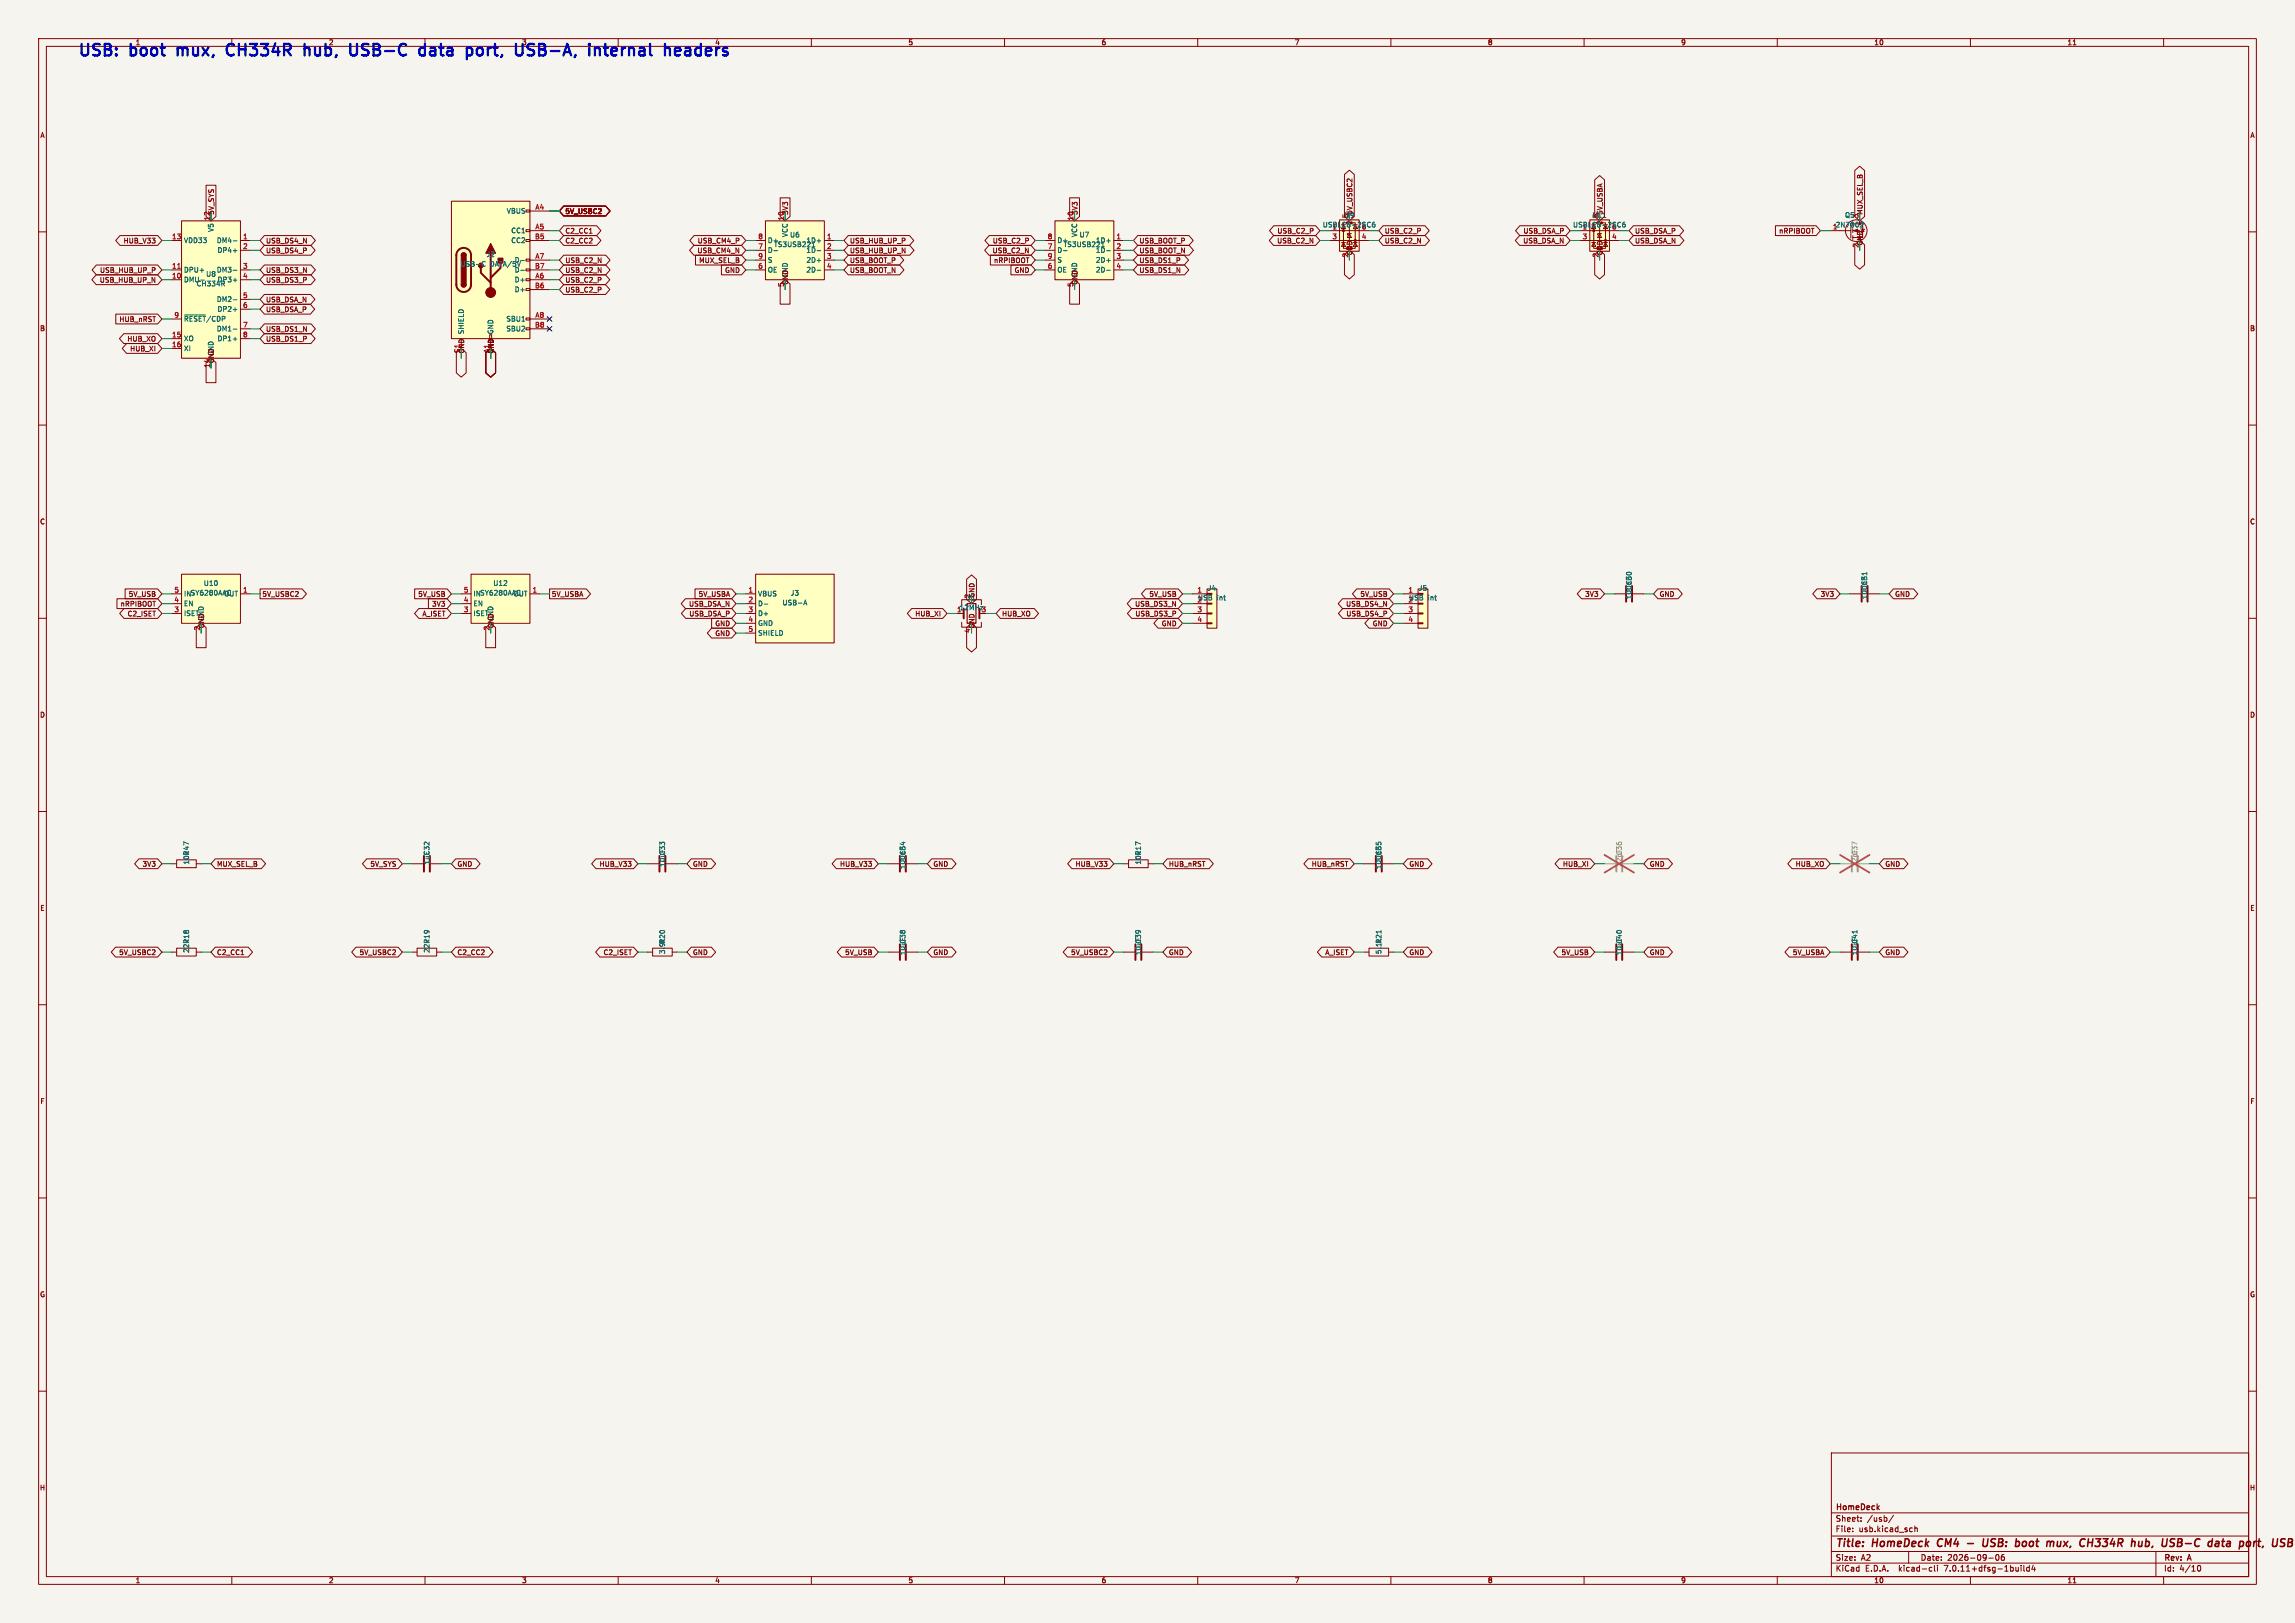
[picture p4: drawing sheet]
<svg xmlns="http://www.w3.org/2000/svg" width="594mm" height="420mm" viewBox="0 0 594 420" stroke-linecap="round" stroke-linejoin="round" font-family="sans-serif">
<defs><g id="words">
<g font-size="4.2" fill="#0000c2">
<text x="20" y="14.7">USB:</text>
<text x="33.9" y="14.7">boot</text>
<text x="47.3" y="14.7">mux,</text>
<text x="61.3" y="14.7">CH334R</text>
<text x="82.5" y="14.7">hub,</text>
<text x="95.6" y="14.7">USB-C</text>
<text x="114.8" y="14.7">data</text>
<text x="128.1" y="14.7">port,</text>
<text x="142" y="14.7">USB-A,</text>
<text x="162.2" y="14.7">internal</text>
<text x="183" y="14.7">headers</text>
</g>
<g font-size="2.8" fill="#840000">
<text x="475" y="400.9">Title:</text>
<text x="484.7" y="400.9">HomeDeck</text>
<text x="502.3" y="400.9">CM4</text>
<text x="515.6" y="400.9">USB:</text>
<text x="524.9" y="400.9">boot</text>
<text x="533.8" y="400.9">mux,</text>
<text x="543.2" y="400.9">CH334R</text>
<text x="557.3" y="400.9">hub,</text>
<text x="566" y="400.9">USB-C</text>
<text x="578.8" y="400.9">data</text>
<text x="587.7" y="400.9">port,</text>
</g>
<g font-size="2.1" fill="#840000">
<text x="475" y="394">Sheet:</text>
<text x="475" y="391.2">HomeDeck</text>
<text x="483.2" y="394">/usb/</text>
<text x="475" y="396.7">File:</text>
<text x="481.1" y="396.7">usb.kicad_sch</text>
<text x="475" y="406.9">KiCad</text>
<text x="475" y="404.1">Size:</text>
<text x="481.7" y="404.1">A2</text>
<text x="482.7" y="406.9">E.D.A.</text>
<text x="491.6" y="406.9">kicad-cli</text>
<text x="497" y="404.1">Date:</text>
<text x="503.5" y="406.9">7.0.11+dfsg-1build4</text>
<text x="504" y="404.1">2026-09-06</text>
<text x="560" y="404.3">Rev:</text>
<text x="560" y="406.9">Id:</text>
<text x="564.1" y="406.9">4/10</text>
<text x="566.4" y="404.3">A</text>
</g>
<g font-size="1.8" fill="#0000c2">
<text x="35" y="11.9">1</text>
<text x="85" y="11.9">2</text>
<text x="135" y="11.9">3</text>
<text x="185" y="11.9">4</text>
</g>
<g font-size="1.8" fill="#840000">
<text x="235" y="11.9">5</text>
<text x="285" y="11.9">6</text>
<text x="335" y="11.9">7</text>
<text x="385" y="11.9">8</text>
<text x="435" y="11.9">9</text>
<text x="485" y="11.9">10</text>
<text x="535" y="11.9">11</text>
<text x="10.3" y="35.9">A</text>
<text x="582.3" y="35.9">A</text>
<text x="54.4" y="57.2" transform="rotate(-90 54.4 57.2)">12</text>
<text x="55.6" y="55.7" transform="rotate(-90 55.6 55.7)">5V_SYS</text>
<text x="146.2" y="55.6">5V_USBC2</text>
<text x="202.9" y="57.2" transform="rotate(-90 202.9 57.2)">10</text>
<text x="204.2" y="55.7" transform="rotate(-90 204.2 55.7)">3V3</text>
<text x="277.9" y="57.2" transform="rotate(-90 277.9 57.2)">10</text>
<text x="279.1" y="55.7" transform="rotate(-90 279.1 55.7)">3V3</text>
<text x="347.9" y="56.6">U9</text>
<text x="349" y="56.6" transform="rotate(-90 349 56.6)">5</text>
<text x="350.2" y="55.7" transform="rotate(-90 350.2 55.7)">5V_USBC2</text>
<text x="412" y="56.6">U11</text>
<text x="413.8" y="56.6" transform="rotate(-90 413.8 56.6)">5</text>
<text x="415" y="55.7" transform="rotate(-90 415 55.7)">5V_USBA</text>
<text x="482.3" y="55.7" transform="rotate(-90 482.3 55.7)">MUX_SEL_B</text>
<text x="31.9" y="63.2">HUB_V33</text>
<text x="68.7" y="65.7">USB_DS4_P</text>
<text x="68.7" y="63.2">USB_DS4_N</text>
<text x="146.2" y="60.6">C2_CC1</text>
<text x="146.2" y="63.2">C2_CC2</text>
<text x="180.4" y="65.7">USB_CM4_N</text>
<text x="180.5" y="63.2">USB_CM4_P</text>
<text x="219.9" y="65.7">USB_HUB_UP_N</text>
<text x="219.9" y="63.2">USB_HUB_UP_P</text>
<text x="256.8" y="65.7">USB_C2_N</text>
<text x="256.8" y="63.2">USB_C2_P</text>
<text x="294.8" y="63.2">USB_BOOT_P</text>
<text x="294.8" y="65.7">USB_BOOT_N</text>
<text x="330.4" y="63.2">USB_C2_N</text>
<text x="330.5" y="60.6">USB_C2_P</text>
<text x="358.3" y="63.2">USB_C2_N</text>
<text x="358.3" y="60.6">USB_C2_P</text>
<text x="394.1" y="63.2">USB_DSA_N</text>
<text x="394.2" y="60.6">USB_DSA_P</text>
<text x="423.1" y="60.6">USB_DSA_P</text>
<text x="423.1" y="63.2">USB_DSA_N</text>
<text x="460.3" y="60.6">nRPIBOOT</text>
<text x="481.1" y="64.2" transform="rotate(-90 481.1 64.2)">2</text>
<text x="482.3" y="63.7" transform="rotate(-90 482.3 63.7)">GND</text>
<text x="25.8" y="70.8">USB_HUB_UP_P</text>
<text x="68.7" y="70.8">USB_DS3_N</text>
<text x="146.2" y="68.3">USB_C2_N</text>
<text x="146.2" y="70.8">USB_C2_N</text>
<text x="180.8" y="68.3">MUX_SEL_B</text>
<text x="187.5" y="70.8">GND</text>
<text x="219.9" y="70.8">USB_BOOT_N</text>
<text x="219.9" y="68.3">USB_BOOT_P</text>
<text x="257.1" y="68.3">nRPIBOOT</text>
<text x="262.5" y="70.8">GND</text>
<text x="294.8" y="70.8">USB_DS1_N</text>
<text x="294.8" y="68.3">USB_DS1_P</text>
<text x="349" y="66.7" transform="rotate(-90 349 66.7)">2</text>
<text x="350.2" y="66.2" transform="rotate(-90 350.2 66.2)">GND</text>
<text x="413.8" y="66.7" transform="rotate(-90 413.8 66.7)">2</text>
<text x="415" y="66.2" transform="rotate(-90 415 66.2)">GND</text>
<text x="25.7" y="73.3">USB_HUB_UP_N</text>
<text x="68.7" y="73.3">USB_DS3_P</text>
<text x="146.2" y="73.3">USB_C2_P</text>
<text x="146.2" y="75.9">USB_C2_P</text>
<text x="202.9" y="74.4" transform="rotate(-90 202.9 74.4)">5</text>
<text x="204.2" y="73.8" transform="rotate(-90 204.2 73.8)">GND</text>
<text x="277.9" y="74.4" transform="rotate(-90 277.9 74.4)">5</text>
<text x="279.1" y="73.8" transform="rotate(-90 279.1 73.8)">GND</text>
<text x="30.8" y="83.5">HUB_nRST</text>
<text x="68.7" y="81">USB_DSA_P</text>
<text x="68.7" y="78.4">USB_DSA_N</text>
<text x="10.3" y="85.9">B</text>
<text x="32.8" y="88.6">HUB_XO</text>
<text x="68.7" y="86">USB_DS1_N</text>
<text x="68.7" y="88.6">USB_DS1_P</text>
<text x="582.3" y="85.9">B</text>
<text x="33.6" y="91.1">HUB_XI</text>
<text x="54.4" y="95.3" transform="rotate(-90 54.4 95.3)">14</text>
<text x="55.5" y="92.2" transform="rotate(-90 55.5 92.2)">GND</text>
<text x="55.6" y="94.1" transform="rotate(-90 55.6 94.1)">GND</text>
<text x="119.1" y="91.5" transform="rotate(-90 119.1 91.5)">S1</text>
<text x="120.3" y="91.6" transform="rotate(-90 120.3 91.6)">GND</text>
<text x="126.7" y="91.4" transform="rotate(-90 126.7 91.4)">A1</text>
<text x="128" y="91.6" transform="rotate(-90 128 91.6)">GND</text>
<text x="10.3" y="135.9">C</text>
<text x="582.3" y="135.9">C</text>
<text x="33.2" y="154.6">5V_USB</text>
<text x="67.8" y="154.6">5V_USBC2</text>
<text x="108.1" y="154.6">5V_USB</text>
<text x="142.7" y="154.6">5V_USBA</text>
<text x="180.7" y="154.6">5V_USBA</text>
<text x="250.2" y="155.6">Y1</text>
<text x="251.2" y="155" transform="rotate(-90 251.2 155)">2</text>
<text x="252.4" y="154.8" transform="rotate(-90 252.4 154.8)">GND</text>
<text x="297.4" y="154.6">5V_USB</text>
<text x="352" y="154.6">5V_USB</text>
<text x="410.2" y="154.6">3V3</text>
<text x="429.4" y="154.6">GND</text>
<text x="471.1" y="154.6">3V3</text>
<text x="490.4" y="154.6">GND</text>
<text x="31.1" y="157.2">nRPIBOOT</text>
<text x="32.9" y="159.7">C2_ISET</text>
<text x="47.5" y="159.6">ISET</text>
<text x="109.2" y="159.7">A_ISET</text>
<text x="111.7" y="157.2">3V3</text>
<text x="122.4" y="159.6">ISET</text>
<text x="178.2" y="157.2">USB_DSA_N</text>
<text x="178.3" y="159.7">USB_DSA_P</text>
<text x="236.8" y="159.7">HUB_XI</text>
<text x="259.2" y="159.7">HUB_XO</text>
<text x="293.7" y="157.2">USB_DS3_N</text>
<text x="293.7" y="159.7">USB_DS3_P</text>
<text x="348.3" y="157.2">USB_DS4_N</text>
<text x="348.3" y="159.7">USB_DS4_P</text>
<text x="51.8" y="163.3" transform="rotate(-90 51.8 163.3)">2</text>
<text x="53" y="162.7" transform="rotate(-90 53 162.7)">GND</text>
<text x="126.7" y="163.3" transform="rotate(-90 126.7 163.3)">2</text>
<text x="128" y="162.7" transform="rotate(-90 128 162.7)">GND</text>
<text x="185" y="162.2">GND</text>
<text x="185" y="164.8">GND</text>
<text x="251.2" y="163.9" transform="rotate(-90 251.2 163.9)">4</text>
<text x="252.4" y="162.7" transform="rotate(-90 252.4 162.7)">GND</text>
<text x="300.6" y="162.2">GND</text>
<text x="355.2" y="162.2">GND</text>
<text x="10.3" y="185.9">D</text>
<text x="582.3" y="185.9">D</text>
<text x="36.8" y="224.5">3V3</text>
<text x="56" y="224.5">MUX_SEL_B</text>
<text x="95.7" y="224.5">5V_SYS</text>
<text x="118.3" y="224.5">GND</text>
<text x="155.1" y="224.5">HUB_V33</text>
<text x="179.2" y="224.5">GND</text>
<text x="217.3" y="224.5">HUB_V33</text>
<text x="241.5" y="224.5">GND</text>
<text x="278.3" y="224.5">HUB_V33</text>
<text x="302.4" y="224.5">HUB_nRST</text>
<text x="339.4" y="224.5">HUB_nRST</text>
<text x="364.7" y="224.5">GND</text>
<text x="404.4" y="224.5">HUB_XI</text>
<text x="426.9" y="224.5">GND</text>
<text x="464.6" y="224.5">HUB_XO</text>
<text x="487.8" y="224.5">GND</text>
<text x="10.3" y="235.9">E</text>
<text x="582.3" y="235.9">E</text>
<text x="30.7" y="247.3">5V_USBC2</text>
<text x="56" y="247.3">C2_CC1</text>
<text x="93" y="247.3">5V_USBC2</text>
<text x="118.3" y="247.3">C2_CC2</text>
<text x="156.1" y="247.3">C2_ISET</text>
<text x="179.2" y="247.3">GND</text>
<text x="218.6" y="247.3">5V_USB</text>
<text x="241.5" y="247.3">GND</text>
<text x="277.1" y="247.3">5V_USBC2</text>
<text x="302.4" y="247.3">GND</text>
<text x="342.9" y="247.3">A_ISET</text>
<text x="364.7" y="247.3">GND</text>
<text x="404" y="247.3">5V_USB</text>
<text x="426.9" y="247.3">GND</text>
<text x="463.9" y="247.3">5V_USBA</text>
<text x="487.8" y="247.3">GND</text>
<text x="10.3" y="285.9">F</text>
<text x="582.3" y="285.9">F</text>
<text x="10.3" y="335.9">G</text>
<text x="582.3" y="335.9">G</text>
<text x="10.2" y="385.9">H</text>
<text x="582.2" y="385.9">H</text>
<text x="35" y="409.9">1</text>
<text x="85" y="409.9">2</text>
<text x="135" y="409.9">3</text>
<text x="185" y="409.9">4</text>
<text x="235" y="409.9">5</text>
<text x="285" y="409.9">6</text>
<text x="335" y="409.9">7</text>
<text x="385" y="409.9">8</text>
<text x="435" y="409.9">9</text>
<text x="485" y="409.9">10</text>
<text x="535" y="409.9">11</text>
</g>
<g font-size="1.8" fill="#006464">
<text x="131" y="55.5">VBUS</text>
<text x="342.3" y="59.1">USBLC6-2SC6</text>
<text x="344.7" y="59.4">1</text>
<text x="352.4" y="59.4">6</text>
<text x="407" y="59.1">USBLC6-2SC6</text>
<text x="409.5" y="59.4">1</text>
<text x="417.1" y="59.4">6</text>
<text x="474.3" y="59.4">12N7002</text>
<text x="477.4" y="56.6">Q5</text>
<text x="481.1" y="56.6" transform="rotate(-90 481.1 56.6)">3</text>
<text x="47.5" y="63.1">VDD33</text>
<text x="55.5" y="60.2" transform="rotate(-90 55.5 60.2)">V5</text>
<text x="56" y="63.1">DM4-</text>
<text x="56.2" y="65.6">DP4+</text>
<text x="132.2" y="60.6">CC1</text>
<text x="132.2" y="63.1">CC2</text>
<text x="198.6" y="65.6">D-</text>
<text x="198.6" y="63.1">D+</text>
<text x="200.2" y="64.1">TS3USB221</text>
<text x="204.1" y="61.5" transform="rotate(-90 204.1 61.5)">VCC</text>
<text x="204.4" y="61.6">U6</text>
<text x="208.6" y="63.1">1D+</text>
<text x="208.6" y="65.6">1D-</text>
<text x="273.6" y="65.6">D-</text>
<text x="273.6" y="63.1">D+</text>
<text x="275.2" y="64.1">TS3USB221</text>
<text x="279" y="61.5" transform="rotate(-90 279 61.5)">VCC</text>
<text x="279.3" y="61.6">U7</text>
<text x="283.5" y="63.1">1D+</text>
<text x="283.5" y="65.6">1D-</text>
<text x="47.5" y="70.7">DPU+</text>
<text x="53.2" y="71.8">U8</text>
<text x="56" y="70.7">DM3-</text>
<text x="119.1" y="69.2">USB-C</text>
<text x="125.8" y="66.7">J2</text>
<text x="126.9" y="69.2">DATA/5V</text>
<text x="133.1" y="68.2">D-</text>
<text x="133.1" y="70.7">D-</text>
<text x="198.6" y="70.7">OE</text>
<text x="198.6" y="68.2">S</text>
<text x="204.1" y="71.9" transform="rotate(-90 204.1 71.9)">GND</text>
<text x="208.6" y="68.2">2D+</text>
<text x="208.6" y="70.7">2D-</text>
<text x="273.6" y="70.7">OE</text>
<text x="273.6" y="68.2">S</text>
<text x="279" y="71.9" transform="rotate(-90 279 71.9)">GND</text>
<text x="283.5" y="68.2">2D+</text>
<text x="283.5" y="70.7">2D-</text>
<text x="47.5" y="73.3">DMU-</text>
<text x="50.8" y="74.3">CH334R</text>
<text x="56.2" y="73.3">DP3+</text>
<text x="133.1" y="73.3">D+</text>
<text x="133.1" y="75.8">D+</text>
<text x="47.5" y="83.4">~{RESET}/CDP</text>
<text x="56" y="78.3">DM2-</text>
<text x="56.2" y="80.9">DP2+</text>
<text x="130.9" y="83.4">SBU1</text>
<text x="47.5" y="88.5">XO</text>
<text x="56" y="86">DM1-</text>
<text x="56.2" y="88.5">DP1+</text>
<text x="120.2" y="86.6" transform="rotate(-90 120.2 86.6)">SHIELD</text>
<text x="127.9" y="86.6" transform="rotate(-90 127.9 86.6)">GND</text>
<text x="130.9" y="86">SBU2</text>
<text x="47.5" y="91">XI</text>
<text x="47.5" y="154.5">INSY6280AAC</text>
<text x="52.6" y="151.8">U10</text>
<text x="57.9" y="154.5">OUT</text>
<text x="122.4" y="154.5">INSY6280AAC</text>
<text x="127.6" y="151.8">U12</text>
<text x="132.8" y="154.5">OUT</text>
<text x="196.1" y="154.5">VBUS</text>
<text x="204.5" y="154.3">J3</text>
<text x="309.8" y="156">2</text>
<text x="310" y="155.6">USB</text>
<text x="312.5" y="153.1">J4</text>
<text x="314.9" y="155.6">int</text>
<text x="364.4" y="156">2</text>
<text x="364.6" y="155.6">USB</text>
<text x="367.1" y="153.1">J5</text>
<text x="369.5" y="155.6">int</text>
<text x="422.5" y="155.2" transform="rotate(-90 422.5 155.2)">100nF</text>
<text x="422.5" y="151.6" transform="rotate(-90 422.5 151.6)">C30</text>
<text x="483.5" y="155.2" transform="rotate(-90 483.5 155.2)">100nF</text>
<text x="483.5" y="151.6" transform="rotate(-90 483.5 151.6)">C31</text>
<text x="47.5" y="157.1">EN</text>
<text x="52.9" y="160.8" transform="rotate(-90 52.9 160.8)">GND</text>
<text x="122.4" y="157.1">EN</text>
<text x="127.9" y="160.8" transform="rotate(-90 127.9 160.8)">GND</text>
<text x="196.1" y="157.1">D-</text>
<text x="196.1" y="159.6">D+</text>
<text x="202.4" y="156.8">USB-A</text>
<text x="247.6" y="158.5">112MHz</text>
<text x="253.9" y="158.5">3</text>
<text x="196.1" y="162.2">GND</text>
<text x="196.1" y="164.7">SHIELD</text>
<text x="172.3" y="221.5" transform="rotate(-90 172.3 221.5)">C33</text>
<text x="234.5" y="221.5" transform="rotate(-90 234.5 221.5)">C34</text>
<text x="357.7" y="221.5" transform="rotate(-90 357.7 221.5)">C35</text>
<text x="49.1" y="223.8" transform="rotate(-90 49.1 223.8)">10kR47</text>
<text x="111.4" y="223.8" transform="rotate(-90 111.4 223.8)">1uFC32</text>
<text x="172.3" y="224.4" transform="rotate(-90 172.3 224.4)">10uF</text>
<text x="234.5" y="225.1" transform="rotate(-90 234.5 225.1)">100nF</text>
<text x="295.5" y="223.8" transform="rotate(-90 295.5 223.8)">10kR17</text>
<text x="357.7" y="225.1" transform="rotate(-90 357.7 225.1)">100nF</text>
<text x="234.5" y="244.3" transform="rotate(-90 234.5 244.3)">C38</text>
<text x="295.5" y="244.3" transform="rotate(-90 295.5 244.3)">C39</text>
<text x="420" y="244.3" transform="rotate(-90 420 244.3)">C40</text>
<text x="480.9" y="244.3" transform="rotate(-90 480.9 244.3)">C41</text>
<text x="49.1" y="246.7" transform="rotate(-90 49.1 246.7)">22kR18</text>
<text x="111.4" y="246.7" transform="rotate(-90 111.4 246.7)">22kR19</text>
<text x="172.3" y="247" transform="rotate(-90 172.3 247)">3.9kR20</text>
<text x="234.5" y="247.3" transform="rotate(-90 234.5 247.3)">10uF</text>
<text x="295.5" y="247.3" transform="rotate(-90 295.5 247.3)">10uF</text>
<text x="357.7" y="247" transform="rotate(-90 357.7 247)">5.1kR21</text>
<text x="420" y="247.3" transform="rotate(-90 420 247.3)">10uF</text>
<text x="480.9" y="247.3" transform="rotate(-90 480.9 247.3)">10uF</text>
</g>
<g font-size="1.8" fill="#a90000">
<text x="138.4" y="54.4">A4</text>
<text x="138.4" y="59.4">A5</text>
<text x="44.4" y="62">13</text>
<text x="62.8" y="62">1</text>
<text x="62.8" y="64.5">2</text>
<text x="138.4" y="62">B5</text>
<text x="196.1" y="64.5">7</text>
<text x="196.1" y="62">8</text>
<text x="213.9" y="62">1</text>
<text x="213.9" y="64.5">2</text>
<text x="271.1" y="64.5">7</text>
<text x="271.1" y="62">8</text>
<text x="288.9" y="62">1</text>
<text x="288.9" y="64.5">2</text>
<text x="344.7" y="62">3</text>
<text x="352.4" y="62">4</text>
<text x="409.5" y="62">3</text>
<text x="417.1" y="62">4</text>
<text x="44.4" y="69.6">11</text>
<text x="62.8" y="69.6">3</text>
<text x="138.4" y="69.6">B7</text>
<text x="138.4" y="67.1">A7</text>
<text x="196.1" y="69.6">6</text>
<text x="196.1" y="67.1">9</text>
<text x="213.9" y="67.1">3</text>
<text x="213.9" y="69.6">4</text>
<text x="271.1" y="69.6">6</text>
<text x="271.1" y="67.1">9</text>
<text x="288.9" y="67.1">3</text>
<text x="288.9" y="69.6">4</text>
<text x="44.4" y="72.1">10</text>
<text x="62.8" y="72.1">4</text>
<text x="62.8" y="77.2">5</text>
<text x="138.4" y="74.7">B6</text>
<text x="138.4" y="72.1">A6</text>
<text x="45" y="82.3">9</text>
<text x="62.8" y="79.8">6</text>
<text x="138.4" y="82.3">A8</text>
<text x="44.4" y="87.4">15</text>
<text x="44.4" y="89.9">16</text>
<text x="62.8" y="84.8">7</text>
<text x="62.8" y="87.4">8</text>
<text x="138.4" y="84.8">B8</text>
<text x="45" y="156">4</text>
<text x="45" y="153.4">5</text>
<text x="62.8" y="153.4">1</text>
<text x="119.9" y="156">4</text>
<text x="119.9" y="153.4">5</text>
<text x="137.7" y="153.4">1</text>
<text x="193.6" y="153.4">1</text>
<text x="193.6" y="156">2</text>
<text x="309.8" y="153.4">1</text>
<text x="364.4" y="153.4">1</text>
<text x="45" y="158.5">3</text>
<text x="119.9" y="158.5">3</text>
<text x="193.6" y="158.5">3</text>
<text x="193.6" y="161">4</text>
<text x="309.8" y="158.5">3</text>
<text x="309.8" y="161">4</text>
<text x="364.4" y="158.5">3</text>
<text x="364.4" y="161">4</text>
<text x="193.6" y="163.6">5</text>
</g>
<g font-size="1.8" fill="#939391">
<text x="420" y="221.5" transform="rotate(-90 420 221.5)">C36</text>
<text x="480.9" y="221.5" transform="rotate(-90 480.9 221.5)">C37</text>
<text x="420" y="224.4" transform="rotate(-90 420 224.4)">22pF</text>
<text x="480.9" y="224.4" transform="rotate(-90 480.9 224.4)">22pF</text>
</g>
</g></defs>
<path d="M0 0h594v420h-594z" fill="#f5f4ef" stroke="#f5f4ef" stroke-width=".26"/>
<g fill="none" stroke="#840000" stroke-width=".26">
<path d="M10 10h574v400h-574zM12 12h570v396h-570zM60 10v2M110 10v2M160 10v2M210 10v2M260 10v2M310 10v2M360 10v2M410 10v2M460 10v2M510 10v2"/>
<path d="M536.6 11.6h.7M560 10v2M10 60h2M47 57.2h15.2v35.5h-15.2zM53.3 47.9h2.6v8.1l-1.3 1.2-1.3-1.2zM54.6 54.6v2.6M116.8 52.1h20.4v35.5h-20.4zM136.1 59.4h1.1v.5h-1.1zM136.1 54.4h1.1v.5h-1.1zM137.2 59.7h5M137.2 54.6h5M145.9 53.3h10.9l1.1 1.3-1.1 1.3h-10.9l-1.1-1.3z"/>
<path d="M145.9 58.4h8.5l1.1 1.3-1.1 1.3h-8.5l-1.1-1.3zM198.1 57.2h15.3v15.2h-15.3zM201.9 51.2h2.6v4.8l-1.3 1.2-1.3-1.2zM203.2 54.6v2.6M273 57.2h15.3v15.2h-15.3zM276.9 51.2h2.5v4.8l-1.3 1.2-1.2-1.2zM278.1 54.6v2.6M329.7 58.4h10.8l1.1 1.3-1.1 1.3h-10.8l-1.1-1.3zM346.7 56.9h5.1v8.1h-5.1zM346.7 59.7h5.1M348 45.1l1.2-1.1 1.3 1.1v10.9l-1.3 1.2-1.2-1.2zM348.7 57.7h-1v6.6h1"/>
<path d="M349.2 57.2l-.5 .5h1.1l-.6 .5v5.6l-.5 .5h1.1l-.6 .5M349.2 54.6v2.6M349.8 57.7h1v6.6h-1M358 58.4h10.8l1.1 1.3-1.1 1.3h-10.8l-1.1-1.3zM393.4 58.4h11.9l1.1 1.3-1.1 1.3h-11.9l-1.1-1.3zM411.5 56.9h5.1v8.1h-5.1zM411.5 59.7h5.1M412.7 46.5l1.3-1.1 1.3 1.1v9.5l-1.3 1.2-1.3-1.2zM413.5 57.7h-1v6.6h1M414 57.2l-.5 .5h1l-.5 .5v5.6l-.5 .5h1l-.5 .5M414 54.6v2.6M414.5 57.7h1v6.6h-1"/>
<path d="M422.8 58.4h11.9l1.1 1.3-1.1 1.3h-11.9l-1.2-1.3zM459.5 58.4h10.6l1.1 1.3-1.1 1.3h-10.6zM473.7 59.7h2.5M479 57.8v3.8M479.6 59.7h1.7v2.5M479.6 57.9h2.5v3.6h-2.5M479.6 59.2v1M480.1 44.1l1.2-1.1 1.3 1.1v11.9l-1.3 1.2-1.2-1.2zM481.3 54.6v3.3M481.6 59.2l1 .2M582 60h2M24.9 71.1h15.9l1.1 1.3-1.1 1.3h-15.9l-1.1-1.3z"/>
<path d="M25 68.6h15.8l1.1 1.3-1.1 1.2h-15.8l-1.2-1.2zM31.1 61h9.7l1.1 1.2-1.1 1.3h-9.7l-1.2-1.3zM44.4 62.2h2.6M44.4 72.4h2.6M44.4 69.9h2.6M62.2 62.2h2.6M62.2 72.4h2.6M62.2 69.9h2.6M62.2 64.8h2.6M62.2 77.5h2.6M68.4 63.5h12.1l1.1 1.3-1.1 1.2h-12.1l-1.1-1.2zM68.4 68.6h12.1l1.1 1.3-1.1 1.2h-12.1l-1.1-1.2z"/>
<path d="M68.4 71.1h12.1l1.1 1.3-1.1 1.3h-12.1l-1.1-1.3zM68.4 61h12.1l1.1 1.2-1.1 1.3h-12.1l-1.1-1.3zM68.4 78.7h11.9l1.1 1.3-1.1 1.3h-11.9l-1.1-1.3zM68.4 76.2h12l1.1 1.3-1.1 1.2h-12l-1.1-1.2zM119.4 73.7l.2 .4 .4 .2 .5-.2 .1-.4M119.4 66l.2-.4 .4-.2 .5 .2 .1 .4M136.1 74.7h1.1v.5h-1.1zM136.1 72.1h1.1v.5h-1.1zM136.1 69.6h1.1v.5h-1.1zM136.1 67.1h1.1v.5h-1.1zM136.1 62h1.1v.5h-1.1zM137.2 62.2h5"/>
<path d="M137.2 72.4h5M137.2 69.9h5M137.2 67.3h5M137.2 74.9h5M145.9 71.1h10.8l1.1 1.3-1.1 1.3h-10.8l-1.1-1.3zM145.9 66h10.9l1.1 1.3-1.1 1.3h-10.9l-1.1-1.3zM145.9 73.7h10.8l1.1 1.2-1.1 1.3h-10.8l-1.1-1.3zM145.9 68.6h10.9l1.1 1.3-1.1 1.2h-10.9l-1.1-1.2zM145.9 61h8.5l1.1 1.2-1.1 1.3h-8.5l-1.1-1.3zM152.5 60.4h.8M179.6 63.5h12.3l1.1 1.3-1.1 1.2h-12.3l-1.1-1.2zM179.6 61h12.3l1.1 1.2-1.1 1.3h-12.3l-1.1-1.3z"/>
<path d="M180 66h11.9l1.1 1.3-1.1 1.3h-11.9zM186.7 68.6h5.2l1.1 1.3-1.1 1.2h-5.2zM195.6 62.2h2.5M195.6 69.9h2.5M195.6 64.8h2.5M195.6 67.3h2.5M201.9 73.5l1.3-1.1 1.3 1.1v5.2h-2.6zM203.2 72.4v2.5M213.4 62.2h2.5M213.4 69.9h2.5M213.4 64.8h2.5M213.4 67.3h2.5"/>
<path d="M219.6 63.5h15.9l1.1 1.3-1.1 1.2h-15.9l-1.2-1.2zM219.6 61h15.8l1.1 1.2-1.1 1.3h-15.8l-1.2-1.3zM219.6 68.6h13.3l1.1 1.3-1.1 1.2h-13.3l-1.2-1.2zM219.6 66h13.2l1.1 1.3-1.1 1.3h-13.2l-1.2-1.3zM256 63.5h10.9l1.1 1.3-1.1 1.2h-10.9l-1.1-1.2zM256 61h10.9l1.1 1.2-1.1 1.3h-10.9l-1.1-1.3zM256.3 66h10.6l1.1 1.3-1.1 1.3h-10.6zM261.7 68.6h5.2l1.1 1.3-1.1 1.2h-5.2zM270.5 62.2h2.5M270.5 69.9h2.5M270.5 64.8h2.5M270.5 67.3h2.5"/>
<path d="M276.9 73.5l1.2-1.1 1.3 1.1v5.2h-2.5zM278.1 72.4v2.5M288.3 62.2h2.5M288.3 69.9h2.5M288.3 64.8h2.5M288.3 67.3h2.5M294.5 61h13.2l1.1 1.2-1.1 1.3h-13.2l-1.1-1.3zM294.5 68.6h12.1l1.1 1.3-1.1 1.2h-12.1l-1.1-1.2zM294.5 66h12l1.1 1.3-1.1 1.3h-12l-1.1-1.3zM294.5 63.5h13.3l1.1 1.3-1.1 1.2h-13.3l-1.1-1.2zM329.6 61h10.9l1.1 1.2-1.1 1.3h-10.9l-1.1-1.3zM344.2 62.2h10.1"/>
<path d="M347.2 62.7h1M347.7 62.7l.5 1.1h-1zM348 65.9l1.2-1.1 1.3 1.1v5.2l-1.3 1.1-1.2-1.1zM349.2 60.5l.6 1h-1.1zM349.2 64.8v2.5M349.8 60.5h-1.1v.3M350.3 62.7h1M350.8 62.7l.5 1.1h-1zM358 61h10.9l1.1 1.2-1.1 1.3h-10.9l-1.1-1.3zM393.3 61h12l1.1 1.2-1.1 1.3h-12l-1.1-1.3zM408.9 62.2h10.2M412 62.7h1"/>
<path d="M412.5 62.7l.5 1.1h-1zM412.7 65.9l1.3-1.1 1.3 1.1v5.2l-1.3 1.1-1.3-1.1zM414 60.5l.5 1h-1zM414 64.8v2.5M414.5 60.5h-1v.3M415 62.7h1.1M415.5 62.7l.6 1.1h-1.1zM422.8 61h11.9l1.1 1.2-1.1 1.3h-11.9l-1.2-1.3zM479.6 61v1M480.1 63.3l1.2-1.1 1.3 1.1v5.2l-1.3 1.2-1.2-1.2zM481.3 62.2v2.6M30 81.3h10.8l1.1 1.3-1.1 1.2h-10.8z"/>
<path d="M32 86.4h8.8l1.1 1.2-1.1 1.3h-8.8l-1.1-1.3zM32.8 88.9h8l1.1 1.3-1.1 1.2h-8l-1.2-1.2zM44.4 87.6h2.6M44.4 90.2h2.6M44.4 82.6h2.6M53.3 93.8l1.3-1.1 1.3 1.1v5.2h-2.6zM54.6 92.7v2.6M62.2 87.6h2.6M62.2 80h2.6M62.2 85.1h2.6M68.4 83.8h12.1l1.1 1.3-1.1 1.3h-12.1l-1.1-1.3zM68.4 86.4h12.1l1.1 1.2-1.1 1.3h-12.1l-1.1-1.3z"/>
<path d="M118.1 91.3l1.3-1.1 1.3 1.1v5.2l-1.3 1.1-1.3-1.1zM119.4 87.6v5.1M125.7 91.3l1.3-1.1 1.3 1.1v5.2l-1.3 1.1-1.3-1.1zM126.7 86.6h.6v1h-.6zM127 87.6v5.1M136.1 84.8h1.1v.5h-1.1zM136.1 82.3h1.1v.5h-1.1zM137.2 85.1h5M137.2 82.6h5M10 110h2M582 110h2M10 160h2"/>
<path d="M30.3 154.9h10.5l1.1 1.3-1.1 1.3h-10.5zM32.1 157.5h8.7l1.1 1.3-1.1 1.2h-8.7l-1.1-1.2zM32.4 152.4h8.4l1.1 1.3-1.1 1.2h-8.4zM44.4 153.7h2.6M44.4 158.8h2.6M44.4 156.2h2.6M47 148.6h15.2v12.7h-15.2zM62.2 153.7h2.6M67.3 152.4h10.9l1.1 1.3-1.1 1.2h-10.9zM107.3 152.4h8.4l1.1 1.3-1.1 1.2h-8.4zM108.4 157.5h7.3l1.1 1.3-1.1 1.2h-7.3l-1.1-1.2zM110.9 154.9h4.8l1.1 1.3-1.1 1.3h-4.8z"/>
<path d="M119.4 153.7h2.5M119.4 158.8h2.5M119.4 156.2h2.5M121.9 148.6h15.3v12.7h-15.3zM137.2 153.7h2.5M142.2 152.4h9.5l1.1 1.3-1.1 1.2h-9.5zM177.4 154.9h12l1.1 1.3-1.1 1.3h-12l-1.1-1.3zM177.5 157.5h11.9l1.1 1.3-1.1 1.2h-11.9l-1.1-1.2zM179.9 152.4h9.5l1.1 1.3-1.1 1.2h-9.5zM193 153.7h2.6M193 158.8h2.6M193 156.2h2.6"/>
<path d="M195.6 148.6h20.3v17.8h-20.3zM236 157.5h8l1.1 1.3-1.1 1.2h-8l-1.2-1.2zM248.9 156.5v-1.3h5.1v1.3M250.2 149.9l1.3-1.1 1.2 1.1v5.2l-1.2 1.1-1.3-1.1zM258.9 157.5h8.8l1.1 1.3-1.1 1.2h-8.8l-1.1-1.2zM292.9 154.9h12.1l1.1 1.3-1.1 1.3h-12.1l-1.2-1.3zM292.9 157.5h12.1l1.1 1.3-1.1 1.2h-12.1l-1.1-1.2zM296.6 152.4h8.4l1.1 1.3-1.1 1.2h-8.4l-1.2-1.2zM308.6 153.7h3.8M308.6 158.8h3.8M308.6 156.2h3.8M312.4 158.6h1.3v.3h-1.3z"/>
<path d="M312.4 156.1h1.3v.2h-1.3zM312.4 153.5h1.3v.3h-1.3zM312.4 152.4h2.6v10.2h-2.6zM347.5 154.9h12.1l1.1 1.3-1.1 1.3h-12.1l-1.1-1.3zM347.5 157.5h12.1l1.1 1.3-1.1 1.2h-12.1l-1.1-1.2zM351.2 152.4h8.4l1.1 1.3-1.1 1.2h-8.4l-1.2-1.2zM363.2 153.7h3.8M363.2 158.8h3.8M363.2 156.2h3.8M367 158.6h1.3v.3h-1.3zM367 156.1h1.3v.2h-1.3zM367 153.5h1.3v.3h-1.3z"/>
<path d="M367 152.4h2.6v10.2h-2.6zM409.3 152.4h4.9l1.1 1.3-1.1 1.2h-4.9l-1.1-1.2zM417.8 153.7h2.8M422.7 153.7h2.7M429.1 152.4h5.2l1.1 1.3-1.1 1.2h-5.2l-1.1-1.2zM470.3 152.4h4.8l1.1 1.3-1.1 1.2h-4.8l-1.1-1.2zM478.8 153.7h2.8M483.6 153.7h2.8M490.1 152.4h5.2l1.1 1.3-1.1 1.2h-5.2l-1.2-1.2zM582 160h2M50.8 162.4l1.3-1.1 1.2 1.1v5.2h-2.5zM52.1 161.3v2.5"/>
<path d="M125.7 162.4l1.3-1.1 1.3 1.1v5.2h-2.6zM127 161.3v2.5M184.2 160h5.2l1.1 1.3-1.1 1.3h-5.2zM184.2 162.6h5.2l1.1 1.2-1.1 1.3h-5.2l-1.1-1.3zM193 161.3h2.6M193 163.8h2.6M248.9 161v1.3h5.1v-1.3M250.2 162.4l1.3-1.1 1.2 1.1v5.2l-1.2 1.1-1.3-1.1zM299.8 160h5.2l1.1 1.3-1.1 1.3h-5.2l-1.2-1.3zM308.6 161.3h3.8M312.4 161.2h1.3v.2h-1.3zM354.4 160h5.2l1.1 1.3-1.1 1.3h-5.2l-1.1-1.3z"/>
<path d="M363.2 161.3h3.8M367 161.2h1.3v.2h-1.3zM10 210h2M582 210h2M36 222.2h4.8l1.1 1.3-1.1 1.3h-4.8l-1.2-1.3zM44.4 223.5h1.3M45.7 222.5h5.1v2h-5.1zM50.8 223.5h1.3M55.7 222.2h11.9l1.1 1.3-1.1 1.3h-11.9l-1.1-1.3zM94.9 222.2h8.1l1.1 1.3-1.1 1.3h-8.1l-1.1-1.3zM106.7 223.5h2.8M111.5 223.5h2.8"/>
<path d="M118 222.2h5.2l1.1 1.3-1.1 1.3h-5.2l-1.2-1.3zM154.2 222.2h9.8l1.1 1.3-1.1 1.3h-9.8l-1.1-1.3zM167.6 223.5h2.8M172.5 223.5h2.8M178.9 222.2h5.2l1.1 1.3-1.1 1.3h-5.2l-1.1-1.3zM216.5 222.2h9.7l1.1 1.3-1.1 1.3h-9.7l-1.1-1.3zM229.9 223.5h2.8M234.7 223.5h2.8M241.1 222.2h5.2l1.2 1.3-1.2 1.3h-5.2l-1.1-1.3zM277.4 222.2h9.8l1.1 1.3-1.1 1.3h-9.8l-1.1-1.3zM290.8 223.5h1.3M292.1 222.5h5.1v2h-5.1z"/>
<path d="M297.2 223.5h1.2M302.1 222.2h10.8l1.1 1.3-1.1 1.3h-10.8l-1.1-1.3zM338.6 222.2h10.8l1.1 1.3-1.1 1.3h-10.8l-1.1-1.3zM353.1 223.5h2.8M357.9 223.5h2.8M364.3 222.2h5.2l1.1 1.3-1.1 1.3h-5.2l-1.1-1.3zM403.6 222.2h8l1.1 1.3-1.1 1.3h-8l-1.1-1.3zM426.6 222.2h5.2l1.1 1.3-1.1 1.3h-5.2l-1.2-1.3zM463.8 222.2h8.8l1.1 1.3-1.1 1.3h-8.8l-1.1-1.3zM487.5 222.2h5.2l1.1 1.3-1.1 1.3h-5.2l-1.1-1.3zM10 260h2M29.9 245.1h10.9l1.1 1.3-1.1 1.3h-10.9l-1.1-1.3z"/>
<path d="M44.4 246.4h1.3M45.7 245.4h5.1v2h-5.1zM50.8 246.4h1.3M55.7 245.1h8.6l1.1 1.3-1.1 1.3h-8.6l-1.1-1.3zM62.4 247.1h.7M92.1 245.1h10.9l1.1 1.3-1.1 1.3h-10.9l-1.1-1.3zM106.7 246.4h1.2M107.9 245.4h5.1v2h-5.1zM113 246.4h1.3M118 245.1h8.5l1.1 1.3-1.1 1.3h-8.5l-1.2-1.3zM155.3 245.1h8.7l1.1 1.3-1.1 1.3h-8.7l-1.1-1.3zM167.6 246.4h1.3"/>
<path d="M168.9 245.4h5.1v2h-5.1zM174 246.4h1.3M178.9 245.1h5.2l1.1 1.3-1.1 1.3h-5.2l-1.1-1.3zM217.8 245.1h8.4l1.1 1.3-1.1 1.3h-8.4l-1.1-1.3zM229.9 246.4h2.8M234.7 246.4h2.8M241.1 245.1h5.2l1.2 1.3-1.2 1.3h-5.2l-1.1-1.3zM276.3 245.1h10.9l1.1 1.3-1.1 1.3h-10.9l-1.1-1.3zM290.8 246.4h2.8M295.7 246.4h2.7M302.1 245.1h5.2l1.1 1.3-1.1 1.3h-5.2l-1.1-1.3zM342.1 245.1h7.3l1.1 1.3-1.1 1.3h-7.3l-1.1-1.3z"/>
<path d="M353.1 246.4h1.2M354.3 245.4h5.1v2h-5.1zM359.4 246.4h1.3M364.3 245.1h5.2l1.1 1.3-1.1 1.3h-5.2l-1.1-1.3zM403.2 245.1h8.4l1.1 1.3-1.1 1.3h-8.4l-1.1-1.3zM415.3 246.4h2.8M420.1 246.4h2.8M426.6 245.1h5.2l1.1 1.3-1.1 1.3h-5.2l-1.2-1.3zM463.1 245.1h9.5l1.1 1.3-1.1 1.3h-9.5l-1.1-1.3zM476.2 246.4h2.8M481.1 246.4h2.8M487.5 245.1h5.2l1.1 1.3-1.1 1.3h-5.2l-1.1-1.3z"/>
<path d="M582 260h2M10 310h2M582 310h2M10 360h2M474 376h108v32h-108zM582 360h2M474 397.5h108M474 391.5h108M479.5 396.2v.2M479.5 395.4v.2M481.7 393.5v.2M481.7 392.7v.2"/>
<path d="M490.1 392.1l-1.3 1.9M494.8 395.4h.2M495 396.3l-.2 .1M495.6 394.9v1.5M495.6 395.5l.6-.1v1M60 408v2M110 408v2M160 408v2M210 408v2M260 408v2M310 408v2M360 408v2"/>
<path d="M410 408v2M460 408v2M474 404.5h108M474 401.5h108M494 401.5v3M499.6 405.6h.4M500 406.5l-.4 .1M500.7 405.1v1.3l.2 .2M501.5 405.1v.1M501.5 405.6v1M510 408v2M514.7 403.2h1.2"/>
<path d="M516.7 402.3h.2a.8 .8 0 0 1 .5 .7 .8 .8 0 0 1-.5 .8 1 1 0 0 1-.2-1.5zM518.7 402.3h-.5l-.2 .3v.9l.2 .3 .5-.2v-.7l-.5-.1-.2 .3M523.1 405.1v.1M523.1 405.6v1M523.8 405.1v1.3l.2 .2M525.2 405.6h-.4l-.3 .3 .2 .6h.5M525.2 405.1v1.5M526.2 405l-.3 1.1h.9M526.6 405.6v1M536.6 409.6h.7M558 401.5v6.5M560 408v2"/>
<path d="M568.7 405.6l.4-.5a.8 .8 0 0 1 .5 .7 .8 .8 0 0 1-.5 .8l-.4-.6"/>
<circle cx="480.4" cy="59.7" r="2.79"/>
</g>
<g fill="none" stroke="#840000" stroke-width=".4">
<path d="M501.8 398.5l-.3 .8 .2 .8M509.3 399.4h1.5M513.4 398.2l-.2 1.6 .3 .4h.4l.4-.4 .3-1.6M524.2 398.9l-.6 .2-.2 .7 .3 .4 .5-.1M532.6 398.9l-.1 1.2h.7M539.7 398.4l-.6-.2-.5 .3M540.4 399.1h1.2M540.6 398.2l-.3 2M541.7 398.2l-.3 2M542.5 398.2h1.2M555.4 399l.6-.1 .3 .3-.3 .9h-.7M555.5 398.2l-.2 2"/>
<path d="M563.7 399.1h.6M563.8 398.2h.7l.2 .2 .1 .4-.5 .3M564.3 399.1l.5 .4-.2 .5-.3 .2h-.8M576.5 399h.7v1.2M577.3 399.3l-.7 .1-.3 .3 .2 .5 .7-.1M542.2 400l.9 .2M585.7 400.1l-.2 .4"/>
</g>
<g fill="none" stroke="#840000" stroke-width=".51">
<path d="M118.7 64.7a1.91 1.91 0 0 1 2-.4 1.91 1.91 0 0 1 1.2 1.7v7.7a1.91 1.91 0 0 1-1.9 1.9 1.91 1.91 0 0 1-1.9-1.9v-7.8zM124.5 69.3v1.3l2.5 2.6M127 65.5v10.2M129.5 68.1v1.2l-2.5 2.6M249.4 157.5v2.5M253.5 157.5v2.5M420.9 151.6v4.1M422.4 151.6v4.1M481.8 151.6v4.1M483.4 151.6v4.1M109.7 221.5v4.1M111.3 221.5v4.1"/>
<path d="M170.7 221.5v4.1M172.2 221.5v4.1M232.9 221.5v4.1M234.4 221.5v4.1M356.1 221.5v4.1M357.6 221.5v4.1M232.9 244.3v4.1M234.4 244.3v4.1M293.9 244.3v4.1M295.4 244.3v4.1M418.3 244.3v4.1M419.9 244.3v4.1"/>
<path d="M479.3 244.3v4.1M480.8 244.3v4.1"/>
</g>
<g fill="#ffffc2" stroke="#ffffc2" stroke-width=".26">
<path d="M346.7 56.9h5.1v8.1h-5.1z"/>
<path d="M121.9 148.6h15.3v12.7h-15.3z"/>
<path d="M312.4 152.4h2.6v10.2h-2.6z"/>
<path d="M47 148.6h15.2v12.7h-15.2z"/>
<path d="M411.5 56.9h5.1v8.1h-5.1z"/>
<path d="M367 152.4h2.6v10.2h-2.6z"/>
<path d="M195.6 148.6h20.3v17.8h-20.3z"/>
<path d="M47 57.2h15.2v35.5h-15.2z"/>
<path d="M198.1 57.2h15.3v15.2h-15.3z"/>
<path d="M116.8 52.1h20.4v35.5h-20.4z"/>
<path d="M273 57.2h15.3v15.2h-15.3z"/>
</g>
<g fill="#840000" stroke="#840000" stroke-width=".26">
<path d="M479.8 59.7l1-.4v.8z"/>
<path d="M119.4 73.7h1.2l-.1 .4-.5 .2-.4-.2z"/>
<path d="M119.4 66h1.2v7.7h-1.2z"/>
<path d="M119.6 65.6l.6-.2 .4 .6h-1.2z"/>
<path d="M127 63l1.3 2.5h-2.6z"/>
<path d="M128.9 66.8h1.3v1.3h-1.3z"/>
<circle cx="347.7" cy="59.7" r=".25"/>
<circle cx="350.8" cy="62.2" r=".25"/>
<circle cx="412.5" cy="59.7" r=".25"/>
<circle cx="415.5" cy="62.2" r=".25"/>
<circle cx="127" cy="75.7" r="1.27"/>
</g>
<g fill="none" stroke="#006464" stroke-width=".26">
<path d="M355.8 57.5l-.6 .3v.7l.2 .3 .4-.2v-.6h-.4l-.2 .2M420.6 57.5l-.6 .3-.1 .7 .3 .3 .4-.2v-.6h-.4l-.3 .2M481.7 57.5l.4 .1 .1 .3-.7 .9h.7M57.7 73.4l.4 .6M60.4 62.3h.9M60.4 64.9h.9M60.4 69.9h.9M60.4 72.5h.9M60.4 77.6h.9M125 67.7l.6 .1M125.6 68.8l-.6 .1M134.8 69.9h.9"/>
<path d="M134.8 67.4h.9M200.3 64.9h1M210.5 62.6v1.3M211.5 62.3h.9M211.5 64.9h.9M211.5 69.9h.9M211.5 67.4h.9M275.2 64.9h1M285.5 62.6v1.3M286.4 62.3h1M286.4 64.9h1M286.4 69.9h1"/>
<path d="M286.4 67.4h1M47.7 81.5h5.5M60.4 80.1h.9M60.4 85.2h.9M60.4 87.7h.9M197.8 156.3h.9M208 156.6l.4-1.3 .5 1.3M208.1 156.2h.6M483.2 148.1v.7M357.4 240.8v.7M480.6 240.8v.7"/>
</g>
<path d="M250.3 156.2h2.3v5.1h-2.3z" fill="none" stroke="#840000" stroke-width=".3"/>
<path d="M418.3 221.5v4.1M419.9 221.5v4.1M479.3 221.5v4.1M480.8 221.5v4.1" fill="none" stroke="#9c9b98" stroke-width=".51"/>
<path d="M415.3 223.5h2.8M420.1 223.5h2.8M476.2 223.5h2.8M481.1 223.5h2.8" fill="none" stroke="#9c9b98" stroke-width=".26"/>
<path d="M415.3 221.2l7.6 4.6M422.9 221.2l-7.6 4.6M476.2 221.2l7.7 4.6M483.9 221.2l-7.7 4.6" fill="none" stroke="#eb3a3d" stroke-width=".46"/>
<path d="M46 69.4h.7" fill="none" stroke="#a90000" stroke-width=".26"/>
<g fill="none" stroke="#0000c2" stroke-width=".6">
<path d="M46 12.4v2M46.1 12.5l-.1 .1M60.4 11.5a1.24 1.24 0 0 0-1.4 .2 1.24 1.24 0 0 0-.3 1.4 1.15 1.15 0 0 0 .5 1.1 1.15 1.15 0 0 0 1.2 0M78.8 11.4v3M78.8 12.6a.75 .75 0 0 1 1.3 .2v1.6M93.7 14.2l1.1 .2M95 11.4h-.7a.73 .73 0 0 0-.6 .7 .73 .73 0 0 0 .6 .7l.5 .1M111.4 12.5l.3-.1 .8 .1 .2 1.9M112.7 13.1l-1 .1a.59 .59 0 0 0-.5 .6 .59 .59 0 0 0 .5 .6l1-.2M124.7 12.5l.3 .4v.9l-.3 .4M126.3 12.4v2M127.1 12.4a.76 .76 0 0 0-.8 .5"/>
<path d="M139.5 12.8h1M140.5 12.8l.5 .1M141 11.6l-.5-.2h-1v3l1.5-.2M141 12.5l-.5 .3M158.3 13.4l1.4-.3-.2-.6-.8-.1-.4 .4 .1 1.4 .3 .2 .8-.2M161 12.4v2M161.1 12.6l-.1 .3M178.3 12.4l.4 .4v1.6M178.7 14.2l-.3 .2M178.7 13.1l-.3 .1M181.4 12.5l-.9-.1-.5 .5v.9l.3 .4 .2 .2 .9-.2M181.4 11.4v3"/>
</g>
<g fill="none" stroke="#009600" stroke-width=".26">
<path d="M54.6 54.6v2.6M142.2 59.7h2.6M142.2 54.6h2.6M203.2 54.6v2.6M278.1 54.6v2.6M341.6 59.7h2.6M349.2 54.6v2.6M354.3 59.7h2.6M406.4 59.7h2.5M414 54.6v2.6M419.1 59.7h2.5M471.2 59.7h2.5"/>
<path d="M481.3 54.6v2.6M41.9 69.9h2.5M41.9 62.2h2.5M41.9 72.4h2.5M64.8 69.9h2.5M64.8 64.8h2.5M64.8 62.2h2.5M64.8 72.4h2.5M64.8 77.5h2.5M142.2 69.9h2.6M142.2 67.3h2.6M142.2 62.2h2.6"/>
<path d="M142.2 72.4h2.6M142.2 74.9h2.6M193 69.9h2.6M193 67.3h2.6M193 64.8h2.6M193 62.2h2.6M203.2 72.4v2.5M215.9 69.9h2.5M215.9 67.3h2.5M215.9 64.8h2.5M215.9 62.2h2.5M268 69.9h2.5"/>
<path d="M268 67.3h2.5M268 64.8h2.5M268 62.2h2.5M278.1 72.4v2.5M290.8 69.9h2.6M290.8 67.3h2.6M290.8 64.8h2.6M290.8 62.2h2.6M341.6 62.2h2.6M349.2 64.8v2.5M354.3 62.2h2.6M406.4 62.2h2.5"/>
<path d="M414 64.8v2.5M419.1 62.2h2.5M481.3 62.2v2.6M41.9 82.6h2.5M41.9 87.6h2.5M41.9 90.2h2.5M54.6 92.7v2.6M64.8 80h2.5M64.8 85.1h2.5M64.8 87.6h2.5M119.4 90.2v2.5M127 90.2v2.5"/>
<path d="M41.9 153.7h2.5M41.9 156.2h2.5M41.9 158.8h2.5M64.8 153.7h2.5M116.8 153.7h2.6M116.8 156.2h2.6M116.8 158.8h2.6M139.7 153.7h2.5M190.5 153.7h2.5M190.5 156.2h2.5M190.5 158.8h2.5M245.1 158.8h2.5"/>
<path d="M251.5 153.7v2.5M255.3 158.8h2.5M306.1 153.7h2.5M306.1 156.2h2.5M306.1 158.8h2.5M360.7 153.7h2.5M360.7 156.2h2.5M360.7 158.8h2.5M415.3 153.7h2.5M425.4 153.7h2.6M476.2 153.7h2.6M486.4 153.7h2.5"/>
<path d="M52.1 161.3v2.5M127 161.3v2.5M190.5 161.3h2.5M190.5 163.8h2.5M251.5 161.3v2.5M306.1 161.3h2.5M360.7 161.3h2.5M41.9 223.5h2.5M52.1 223.5h2.5M104.1 223.5h2.6M114.3 223.5h2.5M165.1 223.5h2.5"/>
<path d="M175.3 223.5h2.5M227.3 223.5h2.6M237.5 223.5h2.5M288.3 223.5h2.5M298.4 223.5h2.6M350.5 223.5h2.6M360.7 223.5h2.5M412.7 223.5h2.6M422.9 223.5h2.5M473.7 223.5h2.5M483.9 223.5h2.5M41.9 246.4h2.5"/>
<path d="M52.1 246.4h2.5M104.1 246.4h2.6M114.3 246.4h2.5M165.1 246.4h2.5M175.3 246.4h2.5M227.3 246.4h2.6M237.5 246.4h2.5M288.3 246.4h2.5M298.4 246.4h2.6M350.5 246.4h2.6M360.7 246.4h2.5M412.7 246.4h2.6"/>
<path d="M422.9 246.4h2.5M473.7 246.4h2.5M483.9 246.4h2.5"/>
</g>
<path d="M141.6 81.9l1.2 1.3M141.6 84.5l1.2 1.2M142.8 81.9l-1.2 1.3M142.8 84.5l-1.2 1.2" fill="none" stroke="#000084" stroke-width=".26"/>
<use href="#words"/>
</svg>
